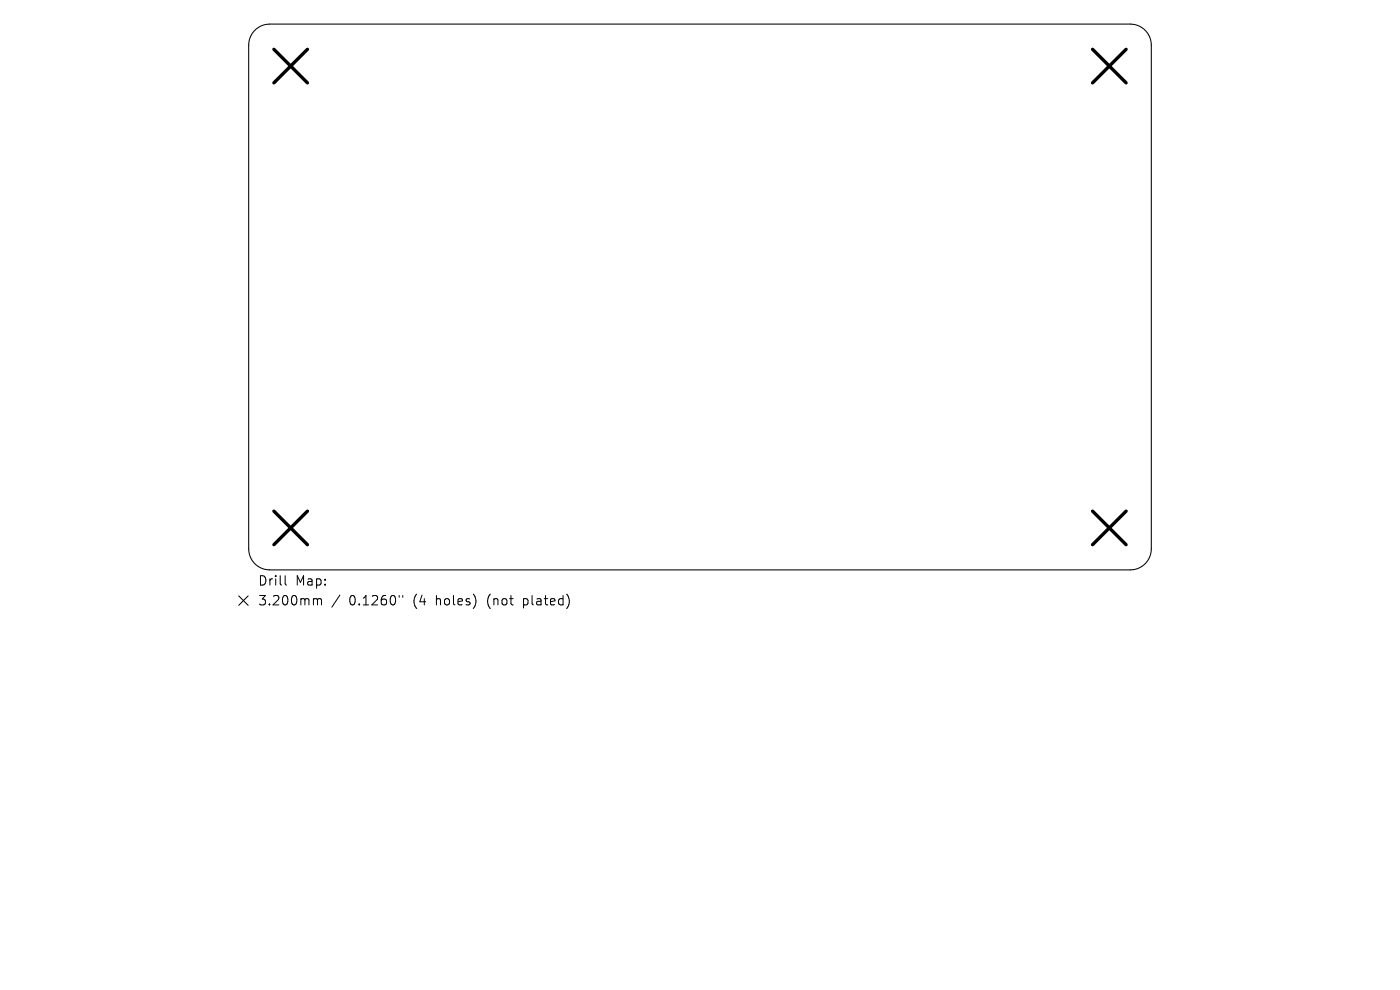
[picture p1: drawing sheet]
<svg xmlns="http://www.w3.org/2000/svg" width="297mm" height="210mm" viewBox="0 0 297 210" stroke-linecap="round" stroke-linejoin="round" font-family="sans-serif">
<defs><g id="words">
<g font-size="2.8">
<text x="54.6" y="124.5">Drill</text>
<text x="62.7" y="124.5">Map:</text>
<text x="54.6" y="128.7">3.200mm</text>
<text x="74.1" y="128.7">0.1260&quot;</text>
<text x="87.8" y="128.7">(4</text>
<text x="92.8" y="128.7">holes)</text>
<text x="103.8" y="128.7">(not</text>
<text x="111.7" y="128.7">plated)</text>
</g>
</g></defs>
<path d="M53.8 6.6a4.5 4.5 0 0 1 3.4-1.5h182.6a4.5 4.5 0 0 1 4.4 4.5v106.8a4.5 4.5 0 0 1-4.4 4.5h-182.6a4.5 4.5 0 0 1-4.4-4.5v-106.8a4.5 4.5 0 0 1 1-3zM50.6 126.4l2 2M52.6 126.4l-2 2" fill="none" stroke="#000" stroke-width=".22"/>
<path d="M58.1 10.5l7.1 7.1M65.2 10.5l-7.1 7.1M231.8 10.5l7.1 7.1M238.9 10.5l-7.1 7.1M58.1 108.4l7.1 7.1M65.2 108.4l-7.1 7.1M231.8 108.4l7.1 7.1M238.9 108.4l-7.1 7.1" fill="none" stroke="#000" stroke-width=".71"/>
<path d="M60.5 122.1v1.7l.3 .3M66.8 127h.3l.3 .3M67.4 127.3l.2-.3 .5 .1 .1 1.2M67.4 127.3v1M72.1 126.2l-1.7 2.6M84.7 126.3v.4M85.4 126.3v.4" fill="none" stroke="#000" stroke-width=".21"/>
<use href="#words"/>
</svg>
